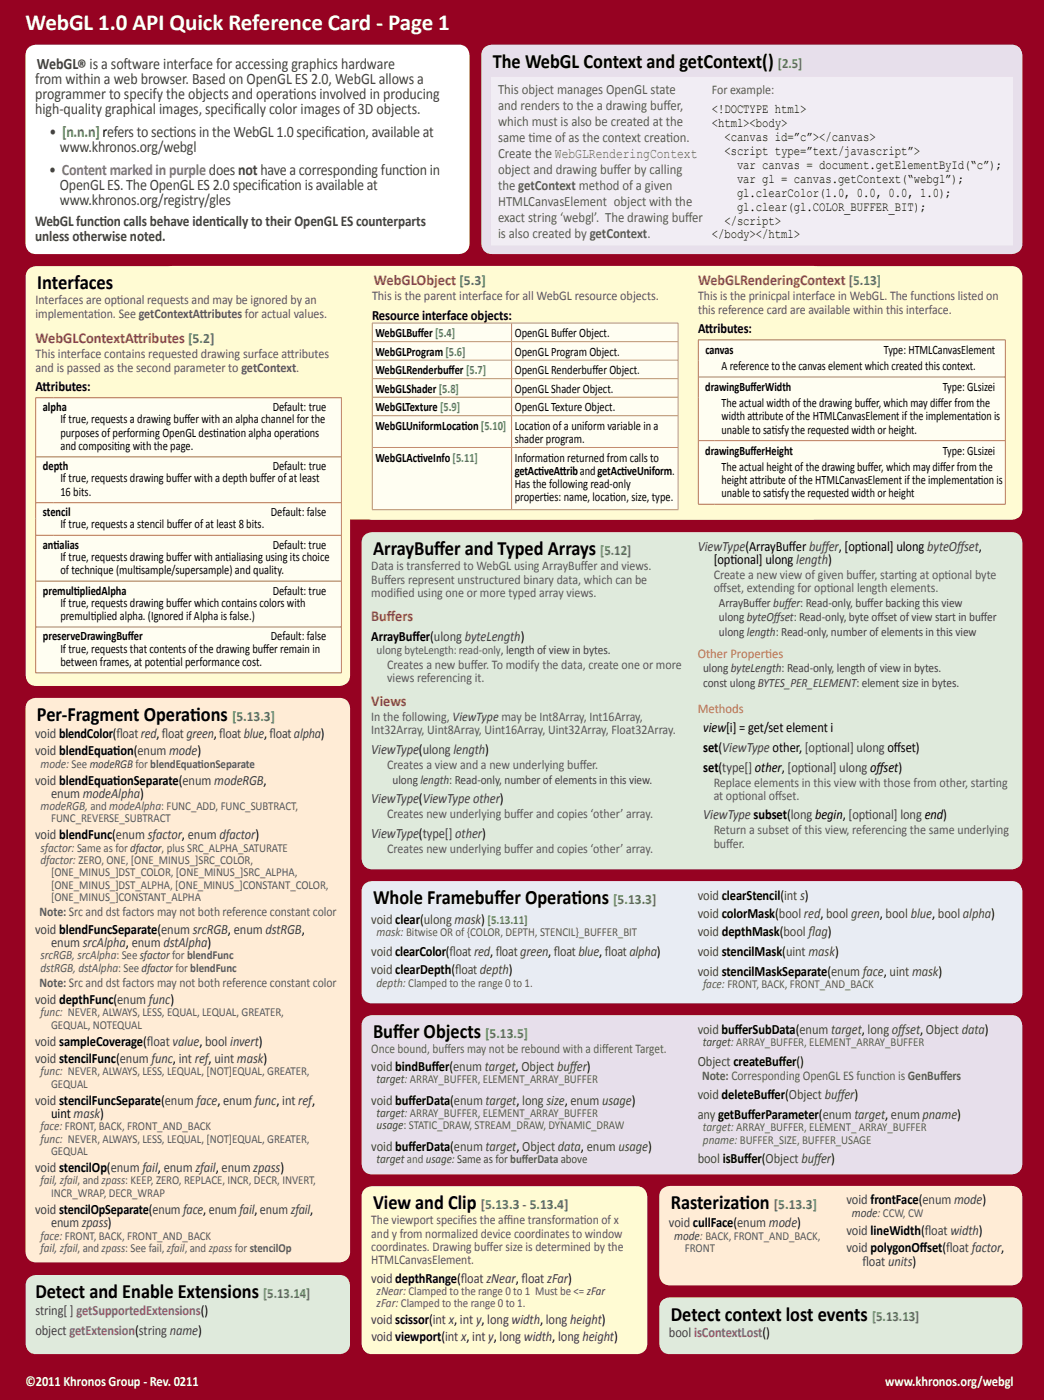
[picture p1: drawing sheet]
<svg xmlns="http://www.w3.org/2000/svg" width="208mm" height="279mm" viewBox="0 0 208 279" stroke-linecap="round" stroke-linejoin="round" font-family="sans-serif">
<defs><g id="words">
<text font-size="4.6" fill="#fff" x="5.1" y="6.1">WebGL 1.0 API Quick Reference Card - Page 1</text>
<text font-size="4.2" fill="#414042" x="15.4" y="14.7">®</text>
<g font-size="4.1">
<text x="98.3" y="13.5">The WebGL Context and getContext()</text>
<text x="7.4" y="57.7">Interfaces</text>
<text x="74.4" y="110.8">ArrayBuf</text>
<text x="86.6" y="110.8">fer and Typed Arrays</text>
<text x="7.4" y="143.9">Per-Fragment Operat</text>
<text x="37.9" y="143.9">ions</text>
<text x="74.4" y="180.5">Whole Framebuf</text>
<text x="98.7" y="180.5">fer Operat</text>
<text x="114" y="180.5">ions</text>
<text x="74.4" y="207.2">Buf</text>
<text x="78.4" y="207.2">fer Objects</text>
<text x="74.4" y="241.4">View and Clip</text>
<text x="133.8" y="241.3">Rasterizat</text>
<text x="147.5" y="241.3">ion</text>
<text x="7.1" y="259.1">Detect and Enable Extensions</text>
<text x="133.8" y="263.5">Detect context lost events</text>
</g>
<g font-size="3.2" fill="#414042">
<text x="7" y="16.7">from within a web browser. Based on OpenGL ES 2.0, WebGL allows a</text>
<text x="7.4" y="13.7">WebGL</text>
<text x="17.9" y="13.7">is a sof</text>
<text x="24.7" y="13.7">tware interface for accessing graphics hardware</text>
<text x="7" y="19.7">programmer to specify the objects and operat</text>
<text x="7" y="22.7">high-quality graphical images, specif</text>
<text x="46.6" y="22.7">ically color images of 3D objects.</text>
<text x="57.6" y="19.7">ions involved in producing</text>
<text x="9.8" y="27.3">• [n.n.n] refers to sect</text>
<text x="33.7" y="27.3">ions in the WebGL 1.0 specif</text>
<text x="64.7" y="27.3">icat</text>
<text x="68.6" y="27.3">ion, available at</text>
<text x="9.8" y="34.8">• Content marked in purple does not have a corresponding funct</text>
<text x="12" y="30.3">www.khronos.org/webgl</text>
<text x="80.8" y="34.8">ion in</text>
<text x="12" y="37.8">OpenGL ES. The OpenGL ES 2.0 specif</text>
<text x="12" y="40.8">www.khronos.org/registry/gles</text>
<text x="52" y="37.8">icat</text>
<text x="55.8" y="37.8">ion is available at</text>
</g>
<g font-size="3" fill="#414042">
<text x="7" y="45.1">WebGL funct</text>
<text x="19.8" y="45.1">ion calls behave ident</text>
<text x="43.1" y="45.1">ically to their OpenGL ES counterparts</text>
<text x="7" y="48.1">unless otherwise noted.</text>
</g>
<g font-size="3" fill="#a0621a">
<text x="74.6" y="57">WebGLObject [5.3]</text>
<text x="139.3" y="57">WebGLRenderingContext [5.13]</text>
<text x="7.1" y="68.5">WebGLContextAt</text>
<text x="26.6" y="68.5">tributes [5.2]</text>
<text x="74.1" y="123.9">Buf</text>
<text x="77.2" y="123.9">fers</text>
<text x="74.1" y="140.9">Views</text>
</g>
<g font-size="2.8" fill="#4b9848">
<text x="155.2" y="13.5">[2.5]</text>
<text x="119.7" y="110.8">[5.12]</text>
<text x="46.3" y="143.9">[5.13.3]</text>
<text x="122.3" y="180.5">[5.13.3]</text>
<text x="96.8" y="207.2">[5.13.5]</text>
<text x="95.9" y="241.4">[5.13.3 - 5.13.4]</text>
<text x="154.4" y="241.3">[5.13.3]</text>
<text x="52.5" y="259.1">[5.13.14]</text>
<text x="174" y="263.5">[5.13.13]</text>
</g>
<g font-size="2.8" fill="#58595b">
<text x="99.4" y="18.8">This object manages OpenGL state</text>
<text x="99.4" y="22">and renders to the a drawing buf</text>
<text x="132.4" y="22">fer,</text>
<text x="99.4" y="25.2">which must is also be created at the</text>
<text x="99.4" y="28.4">same t</text>
<text x="105.4" y="28.4">ime of as the context creat</text>
<text x="132.9" y="28.4">ion.</text>
<text x="99.4" y="34.7">object and drawing buf</text>
<text x="99.4" y="31.5">Create the WebGLRenderingContext</text>
<text x="122.4" y="34.7">fer by calling</text>
<text x="99.4" y="37.9">the getContext method of a given</text>
<text x="99.4" y="41.1">HTMLCanvasElement object with the</text>
<text x="99.4" y="44.2">exact string ‘webgl’. The drawing buf</text>
<text x="99.4" y="47.4">is also created by getContext.</text>
<text x="136.7" y="44.2">fer</text>
</g>
<g font-size="2.8">
<text x="74.2" y="63.9">Resource interface objects:</text>
<text x="139.3" y="66.5">At</text>
<text x="140.7" y="66.5">tributes:</text>
<text x="7.1" y="78.1">At</text>
<text x="8.5" y="78.1">tributes:</text>
<text x="142.4" y="112.5">[opt</text>
<text x="145.7" y="112.5">ional] ulong length)</text>
<text x="157.4" y="109.9">fer buf</text>
<text x="171.8" y="109.9">ional] ulong byteOf</text>
<text x="74.1" y="127.8">ArrayBuf</text>
<text x="82.3" y="127.8">fer(ulong byteLength)</text>
<text x="140.3" y="146.1">view[i] = get/set element i</text>
<text x="22.6" y="150.7">ion(enum mode)</text>
<text x="140.3" y="154">set(type[] other, [opt</text>
<text x="140.3" y="150.1">set(ViewType other, [opt</text>
<text x="174.9" y="154">fset)</text>
<text x="178.3" y="150.1">fset)</text>
<text x="22.6" y="156.6">ionSeparate(enum modeRGB,</text>
<text x="146.6" y="206.3">ferSubData(enum target, long of</text>
<text x="86.1" y="213.8">fer(enum target, Object buf</text>
<text x="155.4" y="212.7">fer()</text>
<text x="81.5" y="220.5">ferData(enum target, long size, enum usage)</text>
<text x="153.1" y="219.4">fer(Object buf</text>
<text x="10.2" y="223.1">uint mask)</text>
<text x="149.2" y="223.3">ferParameter(enum target, enum pname)</text>
<text x="81.5" y="229.6">ferData(enum target, Object data, enum usage)</text>
<text x="148.5" y="232.2">fer(Object buf</text>
<text x="183.5" y="249.9">fset(f</text>
</g>
<g font-size="2.8" fill="#414042">
<text x="139.2" y="109.9">ViewType(ArrayBuf</text>
<text x="163.9" y="109.9">fer, [opt</text>
<text x="190.9" y="109.9">fset,</text>
<text x="7" y="147.3">void blendColor(f</text>
<text x="23.2" y="147.3">loatred,f</text>
<text x="32.3" y="147.3">loatgreen,f</text>
<text x="43.7" y="147.3">loatblue,f</text>
<text x="53.8" y="147.3">loatalpha)</text>
<text x="7" y="150.7">void blendEquat</text>
<text x="74.1" y="150.5">ViewType(ulong length)</text>
<text x="160.5" y="154">ional] ulong of</text>
<text x="163.9" y="150.1">ional] ulong of</text>
<text x="7" y="156.6">void blendEquat</text>
<text x="10.2" y="159.2">enum modeAlpha)</text>
<text x="74.1" y="160.3">ViewType(ViewType other)</text>
<text x="7" y="167.5">void blendFunc(enum sfactor, enum dfactor)</text>
<text x="74.1" y="167.2">ViewType(type[] other)</text>
<text x="140.3" y="163.5">ViewType subset(long begin, [opt</text>
<text x="172.6" y="163.5">ional] long end)</text>
<text x="139.2" y="179.5">void clearStencil(int s)</text>
<text x="74.1" y="184.4">void clear(ulong mask)</text>
<text x="139.2" y="183.2">void colorMask(bool red, bool green, bool blue, bool alpha)</text>
<text x="7" y="186.3">void blendFuncSeparate(enum srcRGB, enum dstRGB,</text>
<text x="10.2" y="189">enum srcAlpha, enum dstAlpha)</text>
<text x="74.1" y="190.8">void clearColor(f</text>
<text x="89.7" y="190.8">loat red, f</text>
<text x="98.9" y="190.8">loat green, f</text>
<text x="110.5" y="190.8">loat blue, f</text>
<text x="120.7" y="190.8">loat alpha)</text>
<text x="139.2" y="186.9">void depthMask(bool f</text>
<text x="139.2" y="190.8">void stencilMask(uint mask)</text>
<text x="161.3" y="186.9">lag)</text>
<text x="74.1" y="194.5">void clearDepth(f</text>
<text x="90.8" y="194.4">loat depth)</text>
<text x="139.2" y="194.7">void stencilMaskSeparate(enum face, uint mask)</text>
<text x="7" y="200.4">void depthFunc(enum func)</text>
<text x="7" y="208.7">void sampleCoverage(f</text>
<text x="29.3" y="208.7">loat value, bool invert)</text>
<text x="139.2" y="206.3">void buf</text>
<text x="179.2" y="206.3">fset, Object data)</text>
<text x="7" y="212.1">void stencilFunc(enum func, int ref, uint mask)</text>
<text x="74.1" y="213.8">void bindBuf</text>
<text x="113.7" y="213.8">fer)</text>
<text x="139.2" y="212.7">Object createBuf</text>
<text x="7" y="220.5">void stencilFuncSeparate(enum face, enum func, int ref,</text>
<text x="74.1" y="220.5">void buf</text>
<text x="139.2" y="219.4">void deleteBuf</text>
<text x="167.1" y="219.4">fer)</text>
<text x="139.2" y="223.3">any getBuf</text>
<text x="7" y="233.9">void stencilOp(enum fail, enum zfail, enum zpass)</text>
<text x="74.1" y="229.6">void buf</text>
<text x="139.2" y="232.2">bool isBuf</text>
<text x="162.4" y="232.2">fer)</text>
<text x="7" y="242.3">void stencilOpSeparate(enum face, enum fail, enum zfail,</text>
<text x="10.2" y="244.9">enum zpass)</text>
<text x="133.5" y="245">void cullFace(enum mode)</text>
<text x="168.9" y="240.4">void frontFace(enum mode)</text>
<text x="168.9" y="246.4">void lineWidth(f</text>
<text x="168.9" y="249.9">void polygonOf</text>
<text x="184.5" y="246.4">loat width)</text>
<text x="188.7" y="249.9">loat factor,</text>
<text x="74.1" y="256">void depthRange(f</text>
<text x="91.9" y="256">loat zNear, f</text>
<text x="104" y="256">loat zFar)</text>
<text x="172.1" y="252.6">f</text>
<text x="172.1" y="252.6">loat units)</text>
<text x="7.1" y="262.5">string[ ] getSupportedExtensions()</text>
<text x="7.1" y="266.4">object getExtension(string name)</text>
<text x="74.1" y="264.3">void scissor(int x, int y, long width, long height)</text>
<text x="74.1" y="267.7">void viewport(int x, int y, long width, long height)</text>
<text x="133.5" y="266.8">bool isContextLost()</text>
</g>
<g font-size="2.8" fill="#fff">
<text x="5.1" y="276.6">©2011 Khronos Group - Rev. 0211</text>
<text x="176.6" y="276.6">www.khronos.org/webgl</text>
</g>
<g font-size="2.6" fill="#58595b">
<text x="142" y="18.7">For example:</text>
<text x="74.2" y="60">This is the parent interface for all WebGL resource objects.</text>
<text x="139.3" y="60">This is the prinicpal interface in WebGL. The funct</text>
<text x="185.8" y="60">ions listed on</text>
<text x="7.1" y="60.7">Interfaces are opt</text>
<text x="7.1" y="63.4">implementat</text>
<text x="18.7" y="63.4">ion. See getContextAt</text>
<text x="23.3" y="60.7">ional requests and may be ignored by an</text>
<text x="39.8" y="63.4">tributes for actual values.</text>
<text x="139.3" y="62.6">this reference card are available within this interface.</text>
<text x="7.1" y="71.5">This interface contains requested drawing surface at</text>
<text x="57.3" y="71.5">tributes</text>
<text x="7.1" y="74.2">and is passed as the second parameter to getContext.</text>
<text x="74.1" y="113.8">Data is transferred to WebGL using ArrayBuf</text>
<text x="115.9" y="113.8">fer and views.</text>
<text x="74.1" y="116.5">Buf</text>
<text x="74.1" y="119.1">modif</text>
<text x="76.6" y="116.5">fers represent unstructured binary data, which can be</text>
<text x="79" y="119.1">ied using one or more typed array views.</text>
<text x="142.4" y="115.5">Create a new view of given buf</text>
<text x="142.4" y="118.2">of</text>
<text x="143.6" y="118.2">fset, extending for opt</text>
<text x="164.9" y="118.2">ional length elements.</text>
<text x="171.3" y="115.5">fer, start</text>
<text x="179.3" y="115.5">ing at opt</text>
<text x="188.5" y="115.5">ional byte</text>
<text x="77.3" y="133.5">Creates a new buf</text>
<text x="77.3" y="136.1">views referencing it.</text>
<text x="93.9" y="133.5">fer. To modify the data, create one or more</text>
<text x="74.1" y="143.9">In the following, ViewType may be Int8Array, Int16Array,</text>
<text x="74.1" y="146.6">Int32Array, Uint8Array, Uint16Array, Uint32Array, Float32Array.</text>
<text x="77.3" y="153.5">Creates a view and a new underlying buf</text>
<text x="115.7" y="153.5">fer.</text>
<text x="142.4" y="157">Replace elements in this view with those from other, start</text>
<text x="142.4" y="159.6">at opt</text>
<text x="147.3" y="159.6">ional of</text>
<text x="154.6" y="159.6">fset.</text>
<text x="197.3" y="157">ing</text>
<text x="77.3" y="163.3">Creates new underlying buf</text>
<text x="103.1" y="163.3">fer and copies ‘other’ array.</text>
<text x="142.4" y="166.5">Return a subset of this view, referencing the same underlying</text>
<text x="77.3" y="170.2">Creates new underlying buf</text>
<text x="103.1" y="170.2">fer and copies ‘other’ array.</text>
<text x="142.4" y="169.2">buf</text>
<text x="144.9" y="169.2">fer.</text>
<text x="7.9" y="182.9">Note: Src and dst factors may not both reference constant color</text>
<text x="7.9" y="196.9">Note: Src and dst factors may not both reference constant color</text>
<text x="74.1" y="210.2">Once bound, buf</text>
<text x="88.7" y="210.2">fers may not be rebound with a dif</text>
<text x="120.1" y="210.2">ferent Target.</text>
<text x="140.1" y="215.5">Note: Corresponding OpenGL ES funct</text>
<text x="175" y="215.5">ion is GenBuf</text>
<text x="187.5" y="215.5">fers</text>
<text x="74.1" y="244.4">The viewport specif</text>
<text x="91.9" y="244.4">ies the af</text>
<text x="100.5" y="244.4">f</text>
<text x="100.5" y="244.4">ine transformat</text>
<text x="115.7" y="244.4">ion of x</text>
<text x="74.1" y="247">and y from normalized device coordinates to window</text>
<text x="74.1" y="249.6">coordinates. Drawing buf</text>
<text x="97.1" y="249.6">fer size is determined by the</text>
<text x="74.1" y="252.3">HTMLCanvasElement.</text>
</g>
<g font-size="2.6">
<text x="142" y="22.6">&lt;!DOCTYPE html&gt;</text>
<text x="142" y="25.4">&lt;html&gt;&lt;body&gt;</text>
<text x="144.5" y="28.2">&lt;canvas id=”c”&gt;&lt;/canvas&gt;</text>
<text x="144.5" y="30.9">&lt;script type=”text/javascript”&gt;</text>
<text x="147" y="33.7">var canvas = document.getElementById(“c”);</text>
<text x="147" y="36.5">var gl = canvas.getContext(“webgl”);</text>
<text x="147" y="39.3">gl.clearColor(1.0, 0.0, 0.0, 1.0);</text>
<text x="142" y="47.6">&lt;/body&gt;&lt;/html&gt;</text>
<text x="144.5" y="44.8">&lt;/script&gt;</text>
<text x="147" y="42">gl.clear(gl.COLOR_BUFFER_BIT);</text>
<text x="74.9" y="67.3">WebGLBuf</text>
<text x="74.9" y="71">WebGLProgram [5.6]</text>
<text x="83.4" y="67.3">fer [5.4]</text>
<text x="102.7" y="67.3">OpenGL Buf</text>
<text x="102.7" y="71">OpenGL Program Object.</text>
<text x="112.2" y="67.3">fer Object.</text>
<text x="140.7" y="70.6">canvas</text>
<text x="176.3" y="70.6">Type: HTMLCanvasElement</text>
<text x="74.9" y="74.7">WebGLRenderbuf</text>
<text x="89.5" y="74.7">fer [5.7]</text>
<text x="102.7" y="74.7">OpenGL Renderbuf</text>
<text x="118.2" y="74.7">fer Object.</text>
<text x="143.9" y="73.8">A reference to the canvas element which created this context.</text>
<text x="8.5" y="82.1">alpha</text>
<text x="54.4" y="82.1">Default: true</text>
<text x="74.9" y="78.4">WebGLShader [5.8]</text>
<text x="74.9" y="82.1">WebGLTexture [5.9]</text>
<text x="102.7" y="78.4">OpenGL Shader Object.</text>
<text x="102.7" y="82.1">OpenGL Texture Object.</text>
<text x="140.7" y="78">drawingBuf</text>
<text x="143.9" y="81.2">The actual width of the drawing buf</text>
<text x="143.9" y="83.9">width at</text>
<text x="149.7" y="78">ferWidth</text>
<text x="150.1" y="83.9">tribute of the HTMLCanvasElement if the implementation is</text>
<text x="172.6" y="81.2">fer, which may dif</text>
<text x="187.1" y="81.2">fer from the</text>
<text x="188.1" y="78">Type: GLsizei</text>
<text x="12" y="84.5">If true, requests a drawing buf</text>
<text x="12" y="87.1">purposes of performing OpenGL dest</text>
<text x="12" y="89.8">and composit</text>
<text x="22.8" y="89.8">ing with the page.</text>
<text x="36.8" y="84.5">fer with an alpha channel for the</text>
<text x="42.5" y="87.1">inat</text>
<text x="45.8" y="87.1">ion alpha operat</text>
<text x="59.6" y="87.1">ions</text>
<text x="74.9" y="85.8">WebGLUniformLocat</text>
<text x="92" y="85.8">ion [5.10]</text>
<text x="102.7" y="85.8">Locat</text>
<text x="102.7" y="88.4">shader program.</text>
<text x="106.5" y="85.8">ion of a uniform variable in a</text>
<text x="143.9" y="86.5">unable to satisfy the requested width or height.</text>
<text x="8.5" y="93.9">depth</text>
<text x="54.4" y="93.9">Default: true</text>
<text x="74.9" y="92.1">WebGLAct</text>
<text x="83.2" y="92.1">iveInfo [5.11]</text>
<text x="102.7" y="92.1">Informat</text>
<text x="102.7" y="94.8">getAct</text>
<text x="107.4" y="94.8">iveAt</text>
<text x="109.3" y="92.1">ion returned from calls to</text>
<text x="111.7" y="94.8">tribandgetAct</text>
<text x="123.9" y="94.8">iveUniform.</text>
<text x="140.7" y="90.7">drawingBuf</text>
<text x="143.9" y="93.9">The actual height of the drawing buf</text>
<text x="149.7" y="90.7">ferHeight</text>
<text x="173.1" y="93.9">fer, which may dif</text>
<text x="187.6" y="93.9">fer from the</text>
<text x="188.1" y="90.7">Type: GLsizei</text>
<text x="12" y="96.3">If true, requests drawing buf</text>
<text x="12" y="98.9">16 bits.</text>
<text x="35.3" y="96.3">fer with a depth buf</text>
<text x="52.1" y="96.3">fer of at least</text>
<text x="102.7" y="97.4">Has the following read-only</text>
<text x="102.7" y="100">propert</text>
<text x="108.4" y="100">ies: name, locat</text>
<text x="121.6" y="100">ion, size, type.</text>
<text x="143.9" y="96.6">height at</text>
<text x="143.9" y="99.2">unable to satisfy the requested width or height</text>
<text x="150.6" y="96.6">tribute of the HTMLCanvasElement if the implementation is</text>
<text x="8.5" y="103">stencil</text>
<text x="12" y="105.4">If true, requests a stencil buf</text>
<text x="35.4" y="105.4">fer of at least 8 bits.</text>
<text x="54" y="103">Default: false</text>
<text x="8.5" y="109.5">ant</text>
<text x="10.7" y="109.5">ialias</text>
<text x="12" y="111.9">If true, requests drawing buf</text>
<text x="35.3" y="111.9">fer with ant</text>
<text x="45" y="111.9">ialiasing using its choice</text>
<text x="54.4" y="109.5">Default: true</text>
<text x="8.5" y="118.7">premult</text>
<text x="12" y="114.6">of technique (mult</text>
<text x="14.7" y="118.7">ipliedAlpha</text>
<text x="27" y="114.6">isample/supersample) and quality.</text>
<text x="54.4" y="118.7">Default: true</text>
<text x="12" y="121.1">If true, requests drawing buf</text>
<text x="12" y="123.7">premult</text>
<text x="18.1" y="123.7">iplied alpha. (Ignored if Alpha is false.)</text>
<text x="35.3" y="121.1">fer which contains colors with</text>
<text x="8.5" y="127.8">preserveDrawingBuf</text>
<text x="12" y="130.2">If true, requests that contents of the drawing buf</text>
<text x="25.5" y="127.8">fer</text>
<text x="52.5" y="130.2">fer remain in</text>
<text x="54" y="127.8">Default: false</text>
<text x="12" y="132.9">between frames, at potent</text>
<text x="33.8" y="132.9">ial performance cost.</text>
</g>
<g font-size="2.6" fill="#b0793c">
<text x="139.2" y="131.3">Other Propert</text>
<text x="152.6" y="131.3">ies</text>
<text x="139.2" y="142.2">Methods</text>
</g>
<g font-size="2.5" fill="#414042">
<text x="143.4" y="121.1">ArrayBuf</text>
<text x="143.4" y="124">ulong byteOf</text>
<text x="150.6" y="121.1">fer buf</text>
<text x="154.4" y="124">fset: Read-only, byte of</text>
<text x="156.6" y="121.1">fer: Read-only, buf</text>
<text x="173" y="121.1">fer backing this view</text>
<text x="175" y="124">fset of view start in buf</text>
<text x="195.7" y="124">fer</text>
<text x="143.4" y="126.9">ulong length: Read-only, number of elements in this view</text>
<text x="140.3" y="134.2">ulong byteLength: Read-only, length of view in bytes.</text>
<text x="140.3" y="137.1">const ulong BYTES_PER_ELEMENT: element size in bytes.</text>
<text x="78.3" y="156.4">ulong length: Read-only, number of elements in this view.</text>
<text x="140.2" y="208.8">target: ARRAY_BUFFER, ELEMENT_ARRAY_BUFFER</text>
<text x="75.1" y="216.2">target: ARRAY_BUFFER, ELEMENT_ARRAY_BUFFER</text>
<text x="75.1" y="222.9">target: ARRAY_BUFFER, ELEMENT_ARRAY_BUFFER</text>
<text x="75.1" y="225.4">usage: STATIC_DRAW, STREAM_DRAW, DYNAMIC_DRAW</text>
<text x="75.1" y="232.1">target and usage: Same as for buf</text>
<text x="169.9" y="242.9">mode: CCW, CW</text>
<text x="134.5" y="247.4">mode: BACK, FRONT_AND_BACK,</text>
</g>
<g font-size="2.5" fill="#58595b">
<text x="75.1" y="130.5">ulong byteLength: read-only, length of view in bytes.</text>
<text x="8.1" y="153.2">mode: See modeRGB for blendEquat</text>
<text x="8.1" y="161.6">modeRGB,and modeAlpha: FUNC_ADD, FUNC_SUBTRACT,</text>
<text x="8.1" y="170">sfactor: Same as for dfactor, plus SRC_ALPHA_SATURATE</text>
<text x="8.1" y="172.4">dfactor: ZERO, ONE, [ONE_MINUS_]SRC_COLOR,</text>
<text x="8.1" y="191.4">srcRGB, srcAlpha: See sfactor for blendFunc</text>
<text x="75.1" y="186.9">mask: Bitwise OR of {COLOR, DEPTH, STENCIL}_BUFFER_BIT</text>
<text x="8.1" y="193.9">dstRGB, dstAlpha: See dfactor for blendFunc</text>
<text x="75.1" y="196.9">depth: Clamped to the range 0 to 1.</text>
<text x="140.3" y="197.2">face: FRONT, BACK, FRONT_AND_BACK</text>
<text x="8.1" y="202.8">func: NEVER, ALWAYS, LESS, EQUAL, LEQUAL, GREATER,</text>
<text x="8.1" y="214.6">func: NEVER, ALWAYS, LESS, LEQUAL, [NOT]EQUAL, GREATER,</text>
<text x="8.1" y="225.6">face: FRONT, BACK, FRONT_AND_BACK</text>
<text x="140.2" y="225.8">target: ARRAY_BUFFER, ELEMENT_ ARRAY_BUFFER</text>
<text x="8.1" y="228">func: NEVER, ALWAYS, LESS, LEQUAL, [NOT]EQUAL, GREATER,</text>
<text x="140.2" y="228.3">pname: BUFFER_SIZE, BUFFER_USAGE</text>
<text x="8.1" y="236.4">fail,zfail, and zpass: KEEP, ZERO, REPLACE, INCR, DECR, INVERT,</text>
<text x="8.1" y="247.4">face: FRONT, BACK, FRONT_AND_BACK</text>
<text x="8.1" y="249.9">fail,zfail, and zpass: See fail, zfail, and zpass for stencilOp</text>
<text x="75.1" y="260.9">zFar: Clamped to the range 0 to 1.</text>
<text x="75.1" y="258.4">zNear: Clamped to the range 0 to 1 Must be &lt;= zFar</text>
</g>
<text font-size="2.5" fill="#4b9848" x="97.3" y="184.4">[5.13.11]</text>
<g font-size="2.4" fill="#58595b">
<text x="39.4" y="153.2">ionSeparate</text>
<text x="10.2" y="164.1">FUNC_REVERSE_SUBTRACT</text>
<text x="10.2" y="174.9">[ONE_MINUS_]DST_COLOR, [ONE_MINUS_]SRC_ALPHA,</text>
<text x="10.2" y="177.4">[ONE_MINUS_]DST_ALPHA, [ONE_MINUS_]CONSTANT_COLOR,</text>
<text x="10.2" y="179.8">[ONE_MINUS_]CONSTANT_ALPHA</text>
<text x="10.2" y="205.3">GEQUAL, NOTEQUAL</text>
<text x="10.2" y="217">GEQUAL</text>
<text x="10.2" y="230.5">GEQUAL</text>
<text x="104.1" y="232.1">ferData above</text>
<text x="10.2" y="238.9">INCR_WRAP, DECR_WRAP</text>
<text x="136.6" y="249.9">FRONT</text>
</g>
</g></defs>
<path d="M-.1 0h208.4v279.4h-208.4z" fill="#960222"/>
<path d="M72.5 176.6a2.32 2.32 0 0 1 1.7-.8h127.7a2.04 2.04 0 0 1 2.1 2.2v20.1a2.04 2.04 0 0 1-2.1 2.1h-127.7a2.04 2.04 0 0 1-2.1-2.1v-20.1l.1-.8z" fill="#e8ecf3"/>
<path d="M5.5 9.7a2.32 2.32 0 0 1 1.7-.8h84.4a2.04 2.04 0 0 1 2.1 2.1v37.6a2.04 2.04 0 0 1-2.1 2.1h-84.4a2.04 2.04 0 0 1-2.1-2.1v-37.6l.1-.7z" fill="#fff"/>
<path d="M72.6 107a2.32 2.32 0 0 1 1.7-.8h127.6a2.04 2.04 0 0 1 2.1 2.1v63.1a2.04 2.04 0 0 1-2.1 2.1h-127.6a2.04 2.04 0 0 1-2.2-2.1v-63.1l.2-.8z" fill="#dfeadc"/>
<path d="M96.4 9.7a2.32 2.32 0 0 1 1.7-.8h103.8a2.04 2.04 0 0 1 2.1 2.1v37.6a2.04 2.04 0 0 1-2.1 2.1h-103.8a2.04 2.04 0 0 1-2.1-2.1v-37.6l.1-.8z" fill="#e7dfeb"/>
<path d="M98 15.3h42.6v33.7h-42.6zM140.6 15.3h61.5v33.7h-61.5z" fill="#f1edf4"/>
<g fill="#fffbd3">
<path d="M32.8 53.8a2.32 2.32 0 0 1 1.7-.7h127.5a2.04 2.04 0 0 1 2.2 2.1v46.4a2.04 2.04 0 0 1-2.2 2.1h-127.5a2.04 2.04 0 0 1-2.1-2.1v-46.4l.1-.8z"/>
<path d="M72.7 53.9a2.32 2.32 0 0 1 1.7-.8h127.5a2.04 2.04 0 0 1 2.1 2.1v46.4a2.04 2.04 0 0 1-2.1 2.1h-127.5a2.04 2.04 0 0 1-2.1-2.1v-46.4l.1-.8z"/>
</g>
<path d="M74.3 64.5h27.8v3.7h-27.8zM102.1 64.5h33.2v3.7h-33.2zM74.3 68.2h27.8v3.7h-27.8zM102.1 68.2h33.2v3.7h-33.2zM74.3 71.9h27.8v3.7h-27.8zM102.1 71.9h33.2v3.7h-33.2zM74.3 75.6h27.8v3.7h-27.8zM102.1 75.6h33.2v3.7h-33.2zM74.3 79.3h27.8v3.7h-27.8zM102.1 79.3h33.2v3.7h-33.2zM74.3 83h27.8v6.3h-27.8zM102.1 83h33.2v6.3h-33.2zM74.3 89.3h27.8v12.4h-27.8zM102.1 89.3h33.2v12.4h-33.2z" fill="#fffef2"/>
<g fill="none" stroke="#c19463" stroke-width=".2">
<path d="M74.2 64.5h61.1M74.3 64.5v37.2M74.3 68.2h60.9M74.3 71.9h60.9M74.3 75.6h60.9M74.3 79.3h60.9M102.1 64.5v3.6M102.1 68.2v3.6M102.1 71.9v3.6M102.1 75.6v3.6M102.1 79.3v3.6M135.3 64.5v37.2"/>
<path d="M74.3 83h60.9M74.3 89.3h60.9M102.1 83v6.3M102.1 89.4v12.3M74.2 101.7h61.1"/>
</g>
<path d="M139.3 67.8h61.3v4.1h-61.3zM139.3 71.9h3.3v3.3h-3.3zM142.6 71.9h58v3.3h-58zM139.3 75.2h61.3v4.1h-61.3zM139.3 79.3h3.3v8.6h-3.3zM142.6 79.3h58v8.6h-58zM139.3 87.9h61.3v4.1h-61.3zM139.3 92h3.3v8.6h-3.3zM142.6 92h58v8.6h-58z" fill="#fffef2"/>
<path d="M139.3 67.8h61.3M139.3 67.9v32.7M139.4 75.2h61.1M200.6 67.9v32.7M139.4 87.9h61.1M139.3 100.6h61.3" fill="none" stroke="#b0793c" stroke-width=".2"/>
<path d="M5.5 53.9a2.32 2.32 0 0 1 1.7-.8h60.5a2.04 2.04 0 0 1 2.1 2.1v79.6a2.04 2.04 0 0 1-2.1 2.1h-60.5a2.04 2.04 0 0 1-2.1-2.1v-79.6l.1-.8z" fill="#fffbd3"/>
<path d="M7.1 79.4h61v3.2h-61zM7.1 82.6h3.5v8.6h-3.5zM10.6 82.6h57.5v8.6h-57.5zM7.1 91.2h61v3.2h-61zM7.1 94.4h3.5v5.9h-3.5zM10.6 94.4h57.5v5.9h-57.5zM7.1 100.3h61v3.2h-61zM7.1 103.5h3.5v3.3h-3.5zM10.6 103.5h57.5v3.3h-57.5zM7.1 106.8h61v3.2h-61zM7.1 110h3.5v6h-3.5zM10.6 110h57.5v6h-57.5zM7.1 116h61v3.2h-61zM7.1 119.2h3.5v5.9h-3.5zM10.6 119.2h57.5v5.9h-57.5zM7.1 125.1h61v3.2h-61zM7.1 128.3h3.5v6h-3.5zM10.6 128.3h57.5v6h-57.5z" fill="#fffef2"/>
<path d="M7.1 79.4h61.1M7.1 79.4v54.8M68.1 79.4v54.8M7.2 91.2h60.9M7.2 106.8h60.9M7.2 116h60.9M7.2 100.3h60.9M7.1 134.3h61.1M7.2 125.1h60.9" fill="none" stroke="#b0793c" stroke-width=".2"/>
<path d="M72.6 237.5a2.32 2.32 0 0 1 1.7-.8h52.7a2.04 2.04 0 0 1 2.1 2.1v29.3a2.04 2.04 0 0 1-2.1 2.2h-52.7a2.04 2.04 0 0 1-2.2-2.2v-29.3l.2-.7z" fill="#fffbd3"/>
<path d="M5.5 140a2.32 2.32 0 0 1 1.7-.7h60.5a2.04 2.04 0 0 1 2.2 2.1v108.4a2.04 2.04 0 0 1-2.2 2.1h-60.5a2.04 2.04 0 0 1-2.1-2.1v-108.4l.1-.8z" fill="#ffecd6"/>
<path d="M72.6 203.4a2.32 2.32 0 0 1 1.7-.8h127.5a2.04 2.04 0 0 1 2.2 2.1v27.6a2.04 2.04 0 0 1-2.2 2.1h-127.5a2.04 2.04 0 0 1-2.2-2.1v-27.6l.2-.8z" fill="#e7dfeb"/>
<path d="M5.5 255.2a2.32 2.32 0 0 1 1.7-.8h60.5a2.04 2.04 0 0 1 2.1 2.2v11.5a2.04 2.04 0 0 1-2.1 2.2h-60.5a2.04 2.04 0 0 1-2.1-2.2v-11.5l.1-.8z" fill="#dfeadc"/>
<path d="M131.9 237.4a2.32 2.32 0 0 1 1.7-.7h68.2a2.04 2.04 0 0 1 2.2 2.1v15.6a2.04 2.04 0 0 1-2.2 2.1h-68.2a2.04 2.04 0 0 1-2.1-2.1v-15.6l.1-.8z" fill="#ffecd6"/>
<path d="M131.9 259.7a2.32 2.32 0 0 1 1.7-.8h68.2a2.04 2.04 0 0 1 2.2 2.1v7.1a2.04 2.04 0 0 1-2.2 2.2h-68.2a2.04 2.04 0 0 1-2.1-2.2v-7.1l.1-.7z" fill="#dfeadc"/>
<use href="#words"/>
</svg>
